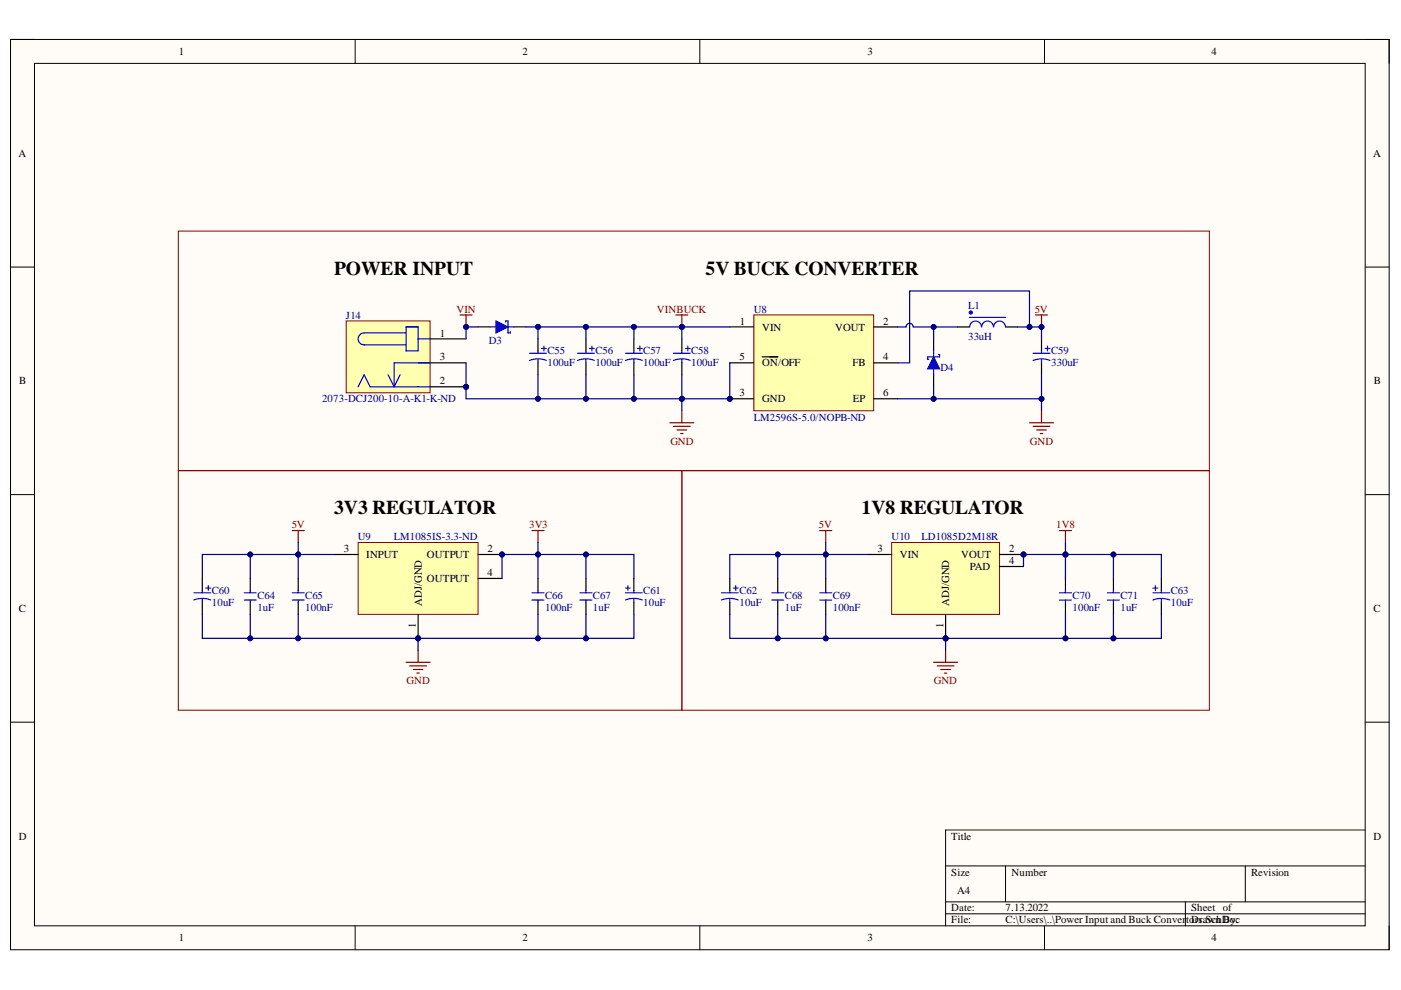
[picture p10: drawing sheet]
<svg xmlns="http://www.w3.org/2000/svg" width="297mm" height="210mm" viewBox="0 0 297 210" stroke-linecap="round" stroke-linejoin="round" font-family="sans-serif">
<defs><g id="words">
<g font-size="4.1">
<text x="70.8" y="58.3">POWER INPUT</text>
<text x="149.6" y="58.3">5V BUCK CONVERTER</text>
<text x="70.8" y="109.1">3V3 REGULATOR</text>
<text x="182.7" y="109.1">1V8 REGULATOR</text>
</g>
<g font-size="2.3">
<text x="37.9" y="11.7">1</text>
<text x="110.7" y="11.7">2</text>
<text x="183.9" y="11.7">3</text>
<text x="256.9" y="11.7">4</text>
<text x="3.9" y="33.3">A</text>
<text x="291.1" y="33.3">A</text>
<text x="93.2" y="71.4">1</text>
<text x="156.9" y="68.8">1</text>
<text x="161.6" y="70.1">VIN</text>
<text x="177.1" y="70.1">VOUT</text>
<text x="187.2" y="68.8">2</text>
<text x="93.2" y="76.4">3</text>
<text x="156.8" y="76.4">5</text>
<text x="161.6" y="77.7">ON/OFF</text>
<text x="180.7" y="77.7">FB</text>
<text x="187.2" y="76.4">4</text>
<text x="4.1" y="81.5">B</text>
<text x="93.2" y="81.5">2</text>
<text x="291.3" y="81.5">B</text>
<text x="156.8" y="84">3</text>
<text x="161.6" y="85.3">GND</text>
<text x="180.8" y="85.3">EP</text>
<text x="187.2" y="84">6</text>
<text x="72.9" y="117.1">3</text>
<text x="77.7" y="118.4">INPUT</text>
<text x="90.5" y="118.4">OUTPUT</text>
<text x="103.4" y="117.1">2</text>
<text x="186" y="117.1">3</text>
<text x="190.8" y="118.4">VIN</text>
<text x="203.8" y="118.4">VOUT</text>
<text x="214" y="117.1">2</text>
<text x="214" y="119.6">4</text>
<text x="90.5" y="123.4">OUTPUT</text>
<text x="103.4" y="122.2">4</text>
<text x="205.6" y="120.9">PAD</text>
<text x="4" y="129.8">C</text>
<text x="89.4" y="128.5" transform="rotate(-90 89.4 128.5)">ADJ/GND</text>
<text x="201.3" y="128.5" transform="rotate(-90 201.3 128.5)">ADJ/GND</text>
<text x="291.2" y="129.8">C</text>
<text x="88.2" y="133.2" transform="rotate(-90 88.2 133.2)">1</text>
<text x="200" y="133.2" transform="rotate(-90 200 133.2)">1</text>
<text x="4" y="178">D</text>
<text x="201.7" y="178">Title</text>
<text x="291.2" y="178">D</text>
<text x="201.7" y="185.6">Size</text>
<text x="214.5" y="185.6">Number</text>
<text x="265.2" y="185.6">Revision</text>
<text x="203" y="189.4">A4</text>
<text x="201.7" y="193.3">Date:</text>
<text x="201.7" y="195.8">File:</text>
<text x="213.2" y="193.3">7.13.2022</text>
<text x="213.2" y="195.8">C:\Users\..\Power Input and Buck ConvertoDrsrawn By:</text>
<text x="252.5" y="193.3">Sheet of</text>
<text x="255" y="195.8">.SchDoc</text>
<text x="37.9" y="199.6">1</text>
<text x="110.7" y="199.6">2</text>
<text x="183.9" y="199.6">3</text>
<text x="256.9" y="199.6">4</text>
</g>
<g font-size="2.3" fill="#000080">
<text x="205.3" y="65.5">L1</text>
<text x="73.4" y="67.6">J14</text>
<text x="159.8" y="66.3">U8</text>
<text x="103.6" y="72.9">D3</text>
<text x="116.1" y="77.7">100uF</text>
<text x="116.1" y="75.2">C55</text>
<text x="126.2" y="77.7">100uF</text>
<text x="126.2" y="75.2">C56</text>
<text x="136.4" y="77.7">100uF</text>
<text x="136.4" y="75.2">C57</text>
<text x="146.5" y="77.7">100uF</text>
<text x="146.5" y="75.2">C58</text>
<text x="205.3" y="72.1">33uH</text>
<text x="222.9" y="77.7">330uF</text>
<text x="222.9" y="75.2">C59</text>
<text x="199.4" y="78.7">D4</text>
<text x="68.3" y="85.3">2073-DCJ200-10-A-K1-K-ND</text>
<text x="159.8" y="89.2">LM2596S-5.0/NOPB-ND</text>
<text x="75.9" y="114.6">U9</text>
<text x="83.5" y="114.6">LM1085IS-3.3-ND</text>
<text x="189" y="114.6">U10</text>
<text x="195.4" y="114.6">LD1085D2M18R</text>
<text x="44.9" y="126">C60</text>
<text x="136.4" y="126">C61</text>
<text x="156.8" y="126">C62</text>
<text x="248.2" y="126">C63</text>
<text x="44.9" y="128.5">10uF</text>
<text x="54.6" y="127">C64</text>
<text x="54.6" y="129.5">1uF</text>
<text x="64.7" y="129.5">100nF</text>
<text x="64.7" y="127">C65</text>
<text x="115.6" y="129.5">100nF</text>
<text x="115.6" y="127">C66</text>
<text x="125.7" y="127">C67</text>
<text x="125.7" y="129.5">1uF</text>
<text x="136.4" y="128.5">10uF</text>
<text x="156.8" y="128.5">10uF</text>
<text x="166.4" y="127">C68</text>
<text x="166.4" y="129.5">1uF</text>
<text x="176.6" y="129.5">100nF</text>
<text x="176.6" y="127">C69</text>
<text x="227.4" y="129.5">100nF</text>
<text x="227.4" y="127">C70</text>
<text x="237.6" y="127">C71</text>
<text x="237.6" y="129.5">1uF</text>
<text x="248.2" y="128.5">10uF</text>
</g>
<g font-size="2.3" fill="#800000">
<text x="96.8" y="66.3">VIN</text>
<text x="139.3" y="66.3">VINBUCK</text>
<text x="219.4" y="66.3">5V</text>
<text x="142.1" y="94.3">GND</text>
<text x="218.4" y="94.3">GND</text>
<text x="61.8" y="112">5V</text>
<text x="112.2" y="112">3V3</text>
<text x="173.6" y="112">5V</text>
<text x="223.9" y="112">1V8</text>
<text x="86.2" y="145">GND</text>
<text x="198" y="145">GND</text>
</g>
</g></defs>
<path d="M2.2 8.4h292.3v193h-292.3z" fill-rule="evenodd" fill="#fffcf8"/>
<path d="M2.2 8.4h292.3v193h-292.3z" fill="none" stroke="#000" stroke-width=".21"/>
<path d="M7.3 13.4h282.1v182.9h-282.1z" fill-rule="evenodd" fill="#fffcf8"/>
<g fill="none" stroke="#000" stroke-width=".21">
<path d="M2.2 8.4h5.1M7.3 13.4h282.1v182.9h-282.1zM75.3 8.4v5M148.4 8.4v5M221.5 8.4v5M289.4 8.4h5.1v5M2.2 56.6h5.1M289.4 56.6h5.1M2.2 104.9h5.1M289.4 104.9h5.1M2.2 153.1h5.1M289.4 153.1h5.1"/>
<path d="M289.4 176h-88.9v20.3M75.3 196.3v5.1M148.4 196.3v5.1M200.5 183.6h88.9M200.5 191.2h88.9M200.5 193.8h88.9M213.2 183.6v7.6M221.5 196.3v5.1M251.3 191.2v5.1M264 183.6v7.6M294.5 196.3v5.1"/>
</g>
<circle cx="98.8" cy="82" r=".51" fill="#000080"/>
<circle cx="98.8" cy="82" r=".51" fill="none" stroke="#000080" stroke-width=".21"/>
<path d="M73.4 68h17.8v15.3h-17.8z" fill-rule="evenodd" fill="#ffffb0"/>
<path d="M73.4 68h17.8v15.3h-17.8z" fill="none" stroke="#800000" stroke-width=".21"/>
<path d="M91.2 71.9h7.6M91.2 82h7.6" fill="none" stroke="#000" stroke-width=".25"/>
<circle cx="98.8" cy="82" r=".51" fill="#000080"/>
<circle cx="98.8" cy="82" r=".51" fill="none" stroke="#000080" stroke-width=".21"/>
<path d="M91.2 76.9h7.6M101.4 69.3h2.5M109 69.3h2.5" fill="none" stroke="#000" stroke-width=".25"/>
<path d="M82.3 79.5l1.3 2.5M84.8 79.5l-1.2 2.5M86.1 70.6h-8.9a1.27 1.27 0 0 0-1.3 1.3 1.27 1.27 0 0 0 1.3 1.2h8.9M86.1 69.3h2.5v5.1h-2.5zM88.6 71.9h2.6M91.2 76.9h-7.6v5.1M103.9 69.3h1.3M107.2 68.3v-.3h.5v2.6h.5v-.3M107.7 69.3h1.3M75.9 82l1.3-2.5 1.3 2.5h12.7" fill="none" stroke="#00f" stroke-width=".25"/>
<path d="M105.2 68l2.5 1.3-2.5 1.3z" fill="#00f"/>
<path d="M105.2 68l2.5 1.3-2.5 1.3z" fill="none" stroke="#00f" stroke-width=".25"/>
<circle cx="154.7" cy="84.5" r=".51" fill="#000080"/>
<circle cx="154.7" cy="84.5" r=".51" fill="none" stroke="#000080" stroke-width=".21"/>
<path d="M159.8 66.8h25.4v20.3h-25.4z" fill-rule="evenodd" fill="#ffffb0"/>
<path d="M159.8 66.8h25.4v20.3h-25.4z" fill="none" stroke="#800000" stroke-width=".21"/>
<path d="M154.7 69.3h5.1M154.7 76.9h5.1M161.6 75.7h3.3M185.2 69.3h5.1M185.2 76.9h5.1M154.7 84.5h5.1" fill="none" stroke="#000" stroke-width=".25"/>
<circle cx="154.7" cy="84.5" r=".51" fill="#000080"/>
<circle cx="154.7" cy="84.5" r=".51" fill="none" stroke="#000080" stroke-width=".21"/>
<path d="M144.6 71.9v2.5M144.6 76.9v2.6M197.9 71.9v2.5M197.9 79.5v2.5M203 69.3h2.6M213.2 69.3h2.5M220.8 71.9v2.5M220.8 76.9v2.6M185.2 84.6h5.1" fill="none" stroke="#000" stroke-width=".25"/>
<g fill="none" stroke="#00f" stroke-width=".25">
<path d="M142.8 76.4l1-.2a4.6 4.6 0 0 1 2.5 .2M142.8 74.9h3.5M144.6 74.4v.5M144.6 76.2v.7M145.3 73.9h1M145.8 73.4v1M197.9 74.4v1.3M197.9 78.2v1.3M199 75.2h.2v.5h-2.5v.5h.2M205.6 67.3h7.6M205.6 69.3a1.25 1.25 0 0 1 1.2-1.2 1.25 1.25 0 0 1 1.3 1.2M205.8 66.3h.1"/>
<path d="M205.9 66.3h.1M208.1 69.3a1.25 1.25 0 0 1 1.3-1.2 1.25 1.25 0 0 1 1.2 1.2M210.7 69.3a1.25 1.25 0 0 1 1.2-1.2 1.25 1.25 0 0 1 1.3 1.2M219 76.4l1-.2a4.5 4.5 0 0 1 2.6 .2M219 74.9h3.6M220.8 74.4v.5M220.8 76.2v.7M221.6 73.9h1M222.1 73.4v1"/>
<circle cx="205.8" cy="66.3" r=".29"/>
</g>
<path d="M197.9 75.7l1.3 2.5h-2.5z" fill="#00f"/>
<path d="M197.9 75.7l1.3 2.5h-2.5z" fill="none" stroke="#00f" stroke-width=".25"/>
<path d="M143.3 66.8h2.5M144.6 66.8v2.5M142 89.6h5.1M142.8 90.4h3.5M143.5 91.2h2.1M144.3 91.9h.5M144.6 87.1v2.5" fill="none" stroke="#800000" stroke-width=".25"/>
<circle cx="144.6" cy="69.3" r=".51" fill="#000080"/>
<circle cx="144.6" cy="69.3" r=".51" fill="none" stroke="#000080" stroke-width=".21"/>
<path d="M97.5 66.8h2.6M98.8 66.8v2.5" fill="none" stroke="#800000" stroke-width=".25"/>
<circle cx="98.8" cy="69.3" r=".51" fill="#000080"/>
<circle cx="98.8" cy="69.3" r=".51" fill="none" stroke="#000080" stroke-width=".21"/>
<path d="M219.6 66.8h2.5M220.8 66.8v2.5" fill="none" stroke="#800000" stroke-width=".25"/>
<circle cx="220.8" cy="69.3" r=".51" fill="#000080"/>
<circle cx="220.8" cy="69.3" r=".51" fill="none" stroke="#000080" stroke-width=".21"/>
<path d="M218.3 89.6h5.1M219 90.4h3.6M219.8 91.2h2M220.6 91.9h.5M220.8 87.1v2.5" fill="none" stroke="#800000" stroke-width=".25"/>
<circle cx="217" cy="117.6" r=".51" fill="#000080"/>
<circle cx="217" cy="117.6" r=".51" fill="none" stroke="#000080" stroke-width=".21"/>
<circle cx="200.5" cy="135.3" r=".51" fill="#000080"/>
<circle cx="200.5" cy="135.3" r=".51" fill="none" stroke="#000080" stroke-width=".21"/>
<path d="M189.1 115h22.8v15.3h-22.8z" fill-rule="evenodd" fill="#ffffb0"/>
<path d="M189.1 115h22.8v15.3h-22.8z" fill="none" stroke="#800000" stroke-width=".21"/>
<path d="M184 117.6h5.1M211.9 117.6h5.1" fill="none" stroke="#000" stroke-width=".25"/>
<circle cx="217" cy="117.6" r=".51" fill="#000080"/>
<circle cx="217" cy="117.6" r=".51" fill="none" stroke="#000080" stroke-width=".21"/>
<path d="M200.5 130.3v5" fill="none" stroke="#000" stroke-width=".25"/>
<circle cx="200.5" cy="135.3" r=".51" fill="#000080"/>
<circle cx="200.5" cy="135.3" r=".51" fill="none" stroke="#000080" stroke-width=".21"/>
<path d="M211.9 120.1h5.1" fill="none" stroke="#000" stroke-width=".25"/>
<circle cx="88.6" cy="135.3" r=".51" fill="#000080"/>
<circle cx="88.6" cy="135.3" r=".51" fill="none" stroke="#000080" stroke-width=".21"/>
<circle cx="106.4" cy="117.6" r=".51" fill="#000080"/>
<circle cx="106.4" cy="117.6" r=".51" fill="none" stroke="#000080" stroke-width=".21"/>
<path d="M75.9 115h25.5v15.3h-25.5z" fill-rule="evenodd" fill="#ffffb0"/>
<path d="M75.9 115h25.5v15.3h-25.5z" fill="none" stroke="#800000" stroke-width=".21"/>
<path d="M70.9 117.6h5M88.6 130.3v5" fill="none" stroke="#000" stroke-width=".25"/>
<circle cx="88.6" cy="135.3" r=".51" fill="#000080"/>
<circle cx="88.6" cy="135.3" r=".51" fill="none" stroke="#000080" stroke-width=".21"/>
<path d="M101.4 117.6h5" fill="none" stroke="#000" stroke-width=".25"/>
<circle cx="106.4" cy="117.6" r=".51" fill="#000080"/>
<circle cx="106.4" cy="117.6" r=".51" fill="none" stroke="#000080" stroke-width=".21"/>
<g fill="none" stroke="#000" stroke-width=".25">
<path d="M114.1 71.9v2.5M114.1 76.9v2.6M124.2 71.9v2.5M124.2 76.9v2.6M134.4 71.9v2.5M134.4 76.9v2.6M42.9 122.6v2.6M42.9 127.7v2.6M53.1 122.6v2.6M53.1 127.7v2.6M63.2 122.6v2.6M63.2 127.7v2.6"/>
<path d="M101.4 122.6h5M114.1 122.6v2.6M114.1 127.7v2.6M124.2 122.6v2.6M124.2 127.7v2.6M134.4 122.6v2.6M134.4 127.7v2.6M154.7 122.6v2.6M154.7 127.7v2.6M164.9 122.6v2.6M164.9 127.7v2.6M175.1 122.6v2.6"/>
<path d="M175.1 127.7v2.6M225.9 122.6v2.6M225.9 127.7v2.6M236.1 122.6v2.6M236.1 127.7v2.6M246.2 122.6v2.6M246.2 127.7v2.6"/>
</g>
<g fill="none" stroke="#800000" stroke-width=".25">
<path d="M62 112.5h2.5M63.2 112.5v2.5M112.8 112.5h2.5M114.1 112.5v2.5M173.8 112.5h2.5M175.1 112.5v2.5M224.6 112.5h2.6M225.9 112.5v2.5M88.6 137.9v2.5M200.5 137.9v2.5M86.1 140.4h5.1M86.9 141.2h3.5"/>
<path d="M87.6 141.9h2.1M88.4 142.7h.5M197.9 140.4h5.1M198.7 141.2h3.6M199.5 142h2M200.2 142.7h.5"/>
</g>
<g fill="none" stroke="#00f" stroke-width=".25">
<path d="M112.3 76.4l1-.2a4.6 4.6 0 0 1 2.5 .2M112.3 74.9h3.5M114.1 74.4v.5M114.1 76.2v.7M114.8 73.9h1M115.3 73.4v1M122.5 76.4l.9-.2a4.6 4.6 0 0 1 2.6 .2M122.5 74.9h3.5M124.2 74.4v.5M124.2 76.2v.7M125 73.9h1M125.5 73.4v1"/>
<path d="M132.6 76.4l1-.2a4.6 4.6 0 0 1 2.6 .2M132.6 74.9h3.6M134.4 74.4v.5M134.4 76.2v.7M135.2 73.9h1M135.7 73.4v1M41.1 127.2l1.1-.3a4.6 4.6 0 0 1 2.5 .3M41.1 125.7h3.6M42.9 125.2v.5M42.9 127v.7M43.7 124.7h1M44.2 124.2v1"/>
<path d="M51.8 125.7h2.5M51.8 127.2h2.5M53.1 125.2v.5M53.1 127.2v.5M62 125.7h2.5M62 127.2h2.5M63.2 125.2v.5M63.2 127.2v.5M112.8 125.7h2.5M112.8 127.2h2.5M114.1 125.2v.5M114.1 127.2v.5"/>
<path d="M123 125.7h2.5M123 127.2h2.5M124.2 125.2v.5M124.2 127.2v.5M132.6 127.2a5 5 0 0 1 3.6 0M132.6 125.7h3.6M132.6 124.7h1M133.1 124.2v1M134.4 125.2v.5M134.4 127v.7M153 127.2l1.1-.3a4.6 4.6 0 0 1 2.4 .3M153 125.7h3.5"/>
<path d="M154.7 125.2v.5M154.7 127v.7M155.5 124.7h1M156 124.2v1M163.6 125.7h2.6M163.6 127.2h2.6M164.9 125.2v.5M164.9 127.2v.5M173.8 125.7h2.5M173.8 127.2h2.5M175.1 125.2v.5M175.1 127.2v.5"/>
<path d="M224.6 125.7h2.6M224.6 127.2h2.6M225.9 125.2v.5M225.9 127.2v.5M234.8 125.7h2.5M234.8 127.2h2.5M236.1 125.2v.5M236.1 127.2v.5M244.5 127.2a4.9 4.9 0 0 1 3.5 0M244.5 125.7h3.5M244.5 124.7h1M245 124.2v1"/>
<path d="M246.2 125.2v.5M246.2 127v.7"/>
</g>
<path d="M37.8 49h218.6v50.8h-218.6zM37.8 99.8h106.8v50.8h-106.8zM144.6 99.8h111.8v50.8h-111.8z" fill="none" stroke="#800000" stroke-width=".21"/>
<path d="M111.5 69.3h2.6v2.6" fill="none" stroke="#000080" stroke-width=".25"/>
<circle cx="114.1" cy="69.3" r=".51" fill="#000080"/>
<circle cx="114.1" cy="69.3" r=".51" fill="none" stroke="#000080" stroke-width=".21"/>
<path d="M114.1 69.3h10.1v2.6" fill="none" stroke="#000080" stroke-width=".25"/>
<circle cx="114.1" cy="69.3" r=".51" fill="#000080"/>
<circle cx="114.1" cy="69.3" r=".51" fill="none" stroke="#000080" stroke-width=".21"/>
<circle cx="124.2" cy="69.3" r=".51" fill="#000080"/>
<circle cx="124.2" cy="69.3" r=".51" fill="none" stroke="#000080" stroke-width=".21"/>
<path d="M124.2 69.3h10.2v2.6" fill="none" stroke="#000080" stroke-width=".25"/>
<circle cx="124.2" cy="69.3" r=".51" fill="#000080"/>
<circle cx="124.2" cy="69.3" r=".51" fill="none" stroke="#000080" stroke-width=".21"/>
<circle cx="134.4" cy="69.3" r=".51" fill="#000080"/>
<circle cx="134.4" cy="69.3" r=".51" fill="none" stroke="#000080" stroke-width=".21"/>
<path d="M197.9 82v2.6h-7.6" fill="none" stroke="#000080" stroke-width=".25"/>
<circle cx="197.9" cy="84.6" r=".51" fill="#000080"/>
<circle cx="197.9" cy="84.6" r=".51" fill="none" stroke="#000080" stroke-width=".21"/>
<path d="M220.8 79.5v5.1h-22.9" fill="none" stroke="#000080" stroke-width=".25"/>
<circle cx="197.9" cy="84.6" r=".51" fill="#000080"/>
<circle cx="197.9" cy="84.6" r=".51" fill="none" stroke="#000080" stroke-width=".21"/>
<circle cx="220.8" cy="84.6" r=".51" fill="#000080"/>
<circle cx="220.8" cy="84.6" r=".51" fill="none" stroke="#000080" stroke-width=".21"/>
<path d="M197.9 69.3v2.6" fill="none" stroke="#000080" stroke-width=".25"/>
<circle cx="197.9" cy="69.3" r=".51" fill="#000080"/>
<circle cx="197.9" cy="69.3" r=".51" fill="none" stroke="#000080" stroke-width=".21"/>
<path d="M154.7 76.9v7.6h-10.1v-5" fill="none" stroke="#000080" stroke-width=".25"/>
<circle cx="154.7" cy="84.5" r=".51" fill="#000080"/>
<circle cx="154.7" cy="84.5" r=".51" fill="none" stroke="#000080" stroke-width=".21"/>
<circle cx="144.6" cy="84.5" r=".51" fill="#000080"/>
<circle cx="144.6" cy="84.5" r=".51" fill="none" stroke="#000080" stroke-width=".21"/>
<path d="M144.6 69.3v2.6" fill="none" stroke="#000080" stroke-width=".25"/>
<circle cx="144.6" cy="69.3" r=".51" fill="#000080"/>
<circle cx="144.6" cy="69.3" r=".51" fill="none" stroke="#000080" stroke-width=".21"/>
<path d="M144.6 84.5v2.6" fill="none" stroke="#000080" stroke-width=".25"/>
<circle cx="144.6" cy="84.5" r=".51" fill="#000080"/>
<circle cx="144.6" cy="84.5" r=".51" fill="none" stroke="#000080" stroke-width=".21"/>
<path d="M114.1 79.5v5" fill="none" stroke="#000080" stroke-width=".25"/>
<circle cx="114.1" cy="84.5" r=".51" fill="#000080"/>
<circle cx="114.1" cy="84.5" r=".51" fill="none" stroke="#000080" stroke-width=".21"/>
<path d="M124.2 79.5v5" fill="none" stroke="#000080" stroke-width=".25"/>
<circle cx="124.2" cy="84.5" r=".51" fill="#000080"/>
<circle cx="124.2" cy="84.5" r=".51" fill="none" stroke="#000080" stroke-width=".21"/>
<path d="M134.4 84.5h10.2" fill="none" stroke="#000080" stroke-width=".25"/>
<circle cx="134.4" cy="84.5" r=".51" fill="#000080"/>
<circle cx="134.4" cy="84.5" r=".51" fill="none" stroke="#000080" stroke-width=".21"/>
<circle cx="144.6" cy="84.5" r=".51" fill="#000080"/>
<circle cx="144.6" cy="84.5" r=".51" fill="none" stroke="#000080" stroke-width=".21"/>
<path d="M134.4 69.3h20.3" fill="none" stroke="#000080" stroke-width=".25"/>
<circle cx="134.4" cy="69.3" r=".51" fill="#000080"/>
<circle cx="134.4" cy="69.3" r=".51" fill="none" stroke="#000080" stroke-width=".21"/>
<circle cx="144.6" cy="69.3" r=".51" fill="#000080"/>
<circle cx="144.6" cy="69.3" r=".51" fill="none" stroke="#000080" stroke-width=".21"/>
<path d="M98.8 76.9v7.6h35.6v-5" fill="none" stroke="#000080" stroke-width=".25"/>
<circle cx="98.8" cy="82" r=".51" fill="#000080"/>
<circle cx="98.8" cy="82" r=".51" fill="none" stroke="#000080" stroke-width=".21"/>
<circle cx="114.1" cy="84.5" r=".51" fill="#000080"/>
<circle cx="114.1" cy="84.5" r=".51" fill="none" stroke="#000080" stroke-width=".21"/>
<circle cx="124.2" cy="84.5" r=".51" fill="#000080"/>
<circle cx="124.2" cy="84.5" r=".51" fill="none" stroke="#000080" stroke-width=".21"/>
<circle cx="134.4" cy="84.5" r=".51" fill="#000080"/>
<circle cx="134.4" cy="84.5" r=".51" fill="none" stroke="#000080" stroke-width=".21"/>
<path d="M101.4 69.3h-2.6v2.6" fill="none" stroke="#000080" stroke-width=".25"/>
<circle cx="98.8" cy="69.3" r=".51" fill="#000080"/>
<circle cx="98.8" cy="69.3" r=".51" fill="none" stroke="#000080" stroke-width=".21"/>
<path d="M220.8 84.6v2.5" fill="none" stroke="#000080" stroke-width=".25"/>
<circle cx="220.8" cy="84.6" r=".51" fill="#000080"/>
<circle cx="220.8" cy="84.6" r=".51" fill="none" stroke="#000080" stroke-width=".21"/>
<path d="M218.3 69.3v-7.6h-25.4v15.2h-2.6" fill="none" stroke="#000080" stroke-width=".25"/>
<circle cx="218.3" cy="69.3" r=".51" fill="#000080"/>
<circle cx="218.3" cy="69.3" r=".51" fill="none" stroke="#000080" stroke-width=".21"/>
<path d="M190.3 69.3h1.8a.76 .76 0 0 1 .8-.7 .76 .76 0 0 1 .7 .7h9.4" fill="none" stroke="#000080" stroke-width=".25"/>
<circle cx="197.9" cy="69.3" r=".51" fill="#000080"/>
<circle cx="197.9" cy="69.3" r=".51" fill="none" stroke="#000080" stroke-width=".21"/>
<path d="M215.7 69.3h5.1v2.6" fill="none" stroke="#000080" stroke-width=".25"/>
<circle cx="218.3" cy="69.3" r=".51" fill="#000080"/>
<circle cx="218.3" cy="69.3" r=".51" fill="none" stroke="#000080" stroke-width=".21"/>
<circle cx="220.8" cy="69.3" r=".51" fill="#000080"/>
<circle cx="220.8" cy="69.3" r=".51" fill="none" stroke="#000080" stroke-width=".21"/>
<path d="M175.1 130.3v5h50.8v-5" fill="none" stroke="#000080" stroke-width=".25"/>
<circle cx="175.1" cy="135.3" r=".51" fill="#000080"/>
<circle cx="175.1" cy="135.3" r=".51" fill="none" stroke="#000080" stroke-width=".21"/>
<circle cx="200.5" cy="135.3" r=".51" fill="#000080"/>
<circle cx="200.5" cy="135.3" r=".51" fill="none" stroke="#000080" stroke-width=".21"/>
<circle cx="225.9" cy="135.3" r=".51" fill="#000080"/>
<circle cx="225.9" cy="135.3" r=".51" fill="none" stroke="#000080" stroke-width=".21"/>
<path d="M88.6 135.3v2.6" fill="none" stroke="#000080" stroke-width=".25"/>
<circle cx="88.6" cy="135.3" r=".51" fill="#000080"/>
<circle cx="88.6" cy="135.3" r=".51" fill="none" stroke="#000080" stroke-width=".21"/>
<path d="M63.2 115v2.6h7.7" fill="none" stroke="#000080" stroke-width=".25"/>
<circle cx="63.2" cy="117.6" r=".51" fill="#000080"/>
<circle cx="63.2" cy="117.6" r=".51" fill="none" stroke="#000080" stroke-width=".21"/>
<path d="M175.1 115v2.6h8.9" fill="none" stroke="#000080" stroke-width=".25"/>
<circle cx="175.1" cy="117.6" r=".51" fill="#000080"/>
<circle cx="175.1" cy="117.6" r=".51" fill="none" stroke="#000080" stroke-width=".21"/>
<path d="M63.2 130.3v5h50.9v-5" fill="none" stroke="#000080" stroke-width=".25"/>
<circle cx="63.2" cy="135.3" r=".51" fill="#000080"/>
<circle cx="63.2" cy="135.3" r=".51" fill="none" stroke="#000080" stroke-width=".21"/>
<circle cx="88.6" cy="135.3" r=".51" fill="#000080"/>
<circle cx="88.6" cy="135.3" r=".51" fill="none" stroke="#000080" stroke-width=".21"/>
<circle cx="114.1" cy="135.3" r=".51" fill="#000080"/>
<circle cx="114.1" cy="135.3" r=".51" fill="none" stroke="#000080" stroke-width=".21"/>
<path d="M63.2 117.6v5" fill="none" stroke="#000080" stroke-width=".25"/>
<circle cx="63.2" cy="117.6" r=".51" fill="#000080"/>
<circle cx="63.2" cy="117.6" r=".51" fill="none" stroke="#000080" stroke-width=".21"/>
<path d="M53.1 117.6v5" fill="none" stroke="#000080" stroke-width=".25"/>
<circle cx="53.1" cy="117.6" r=".51" fill="#000080"/>
<circle cx="53.1" cy="117.6" r=".51" fill="none" stroke="#000080" stroke-width=".21"/>
<path d="M42.9 130.3v5h10.2" fill="none" stroke="#000080" stroke-width=".25"/>
<circle cx="53.1" cy="135.3" r=".51" fill="#000080"/>
<circle cx="53.1" cy="135.3" r=".51" fill="none" stroke="#000080" stroke-width=".21"/>
<path d="M53.1 130.3v5h10.1" fill="none" stroke="#000080" stroke-width=".25"/>
<circle cx="53.1" cy="135.3" r=".51" fill="#000080"/>
<circle cx="53.1" cy="135.3" r=".51" fill="none" stroke="#000080" stroke-width=".21"/>
<circle cx="63.2" cy="135.3" r=".51" fill="#000080"/>
<circle cx="63.2" cy="135.3" r=".51" fill="none" stroke="#000080" stroke-width=".21"/>
<path d="M114.1 117.6v5" fill="none" stroke="#000080" stroke-width=".25"/>
<circle cx="114.1" cy="117.6" r=".51" fill="#000080"/>
<circle cx="114.1" cy="117.6" r=".51" fill="none" stroke="#000080" stroke-width=".21"/>
<path d="M114.1 115v2.6h-7.7v5" fill="none" stroke="#000080" stroke-width=".25"/>
<circle cx="106.4" cy="117.6" r=".51" fill="#000080"/>
<circle cx="106.4" cy="117.6" r=".51" fill="none" stroke="#000080" stroke-width=".21"/>
<circle cx="114.1" cy="117.6" r=".51" fill="#000080"/>
<circle cx="114.1" cy="117.6" r=".51" fill="none" stroke="#000080" stroke-width=".21"/>
<path d="M63.2 117.6h-20.3v5" fill="none" stroke="#000080" stroke-width=".25"/>
<circle cx="53.1" cy="117.6" r=".51" fill="#000080"/>
<circle cx="53.1" cy="117.6" r=".51" fill="none" stroke="#000080" stroke-width=".21"/>
<circle cx="63.2" cy="117.6" r=".51" fill="#000080"/>
<circle cx="63.2" cy="117.6" r=".51" fill="none" stroke="#000080" stroke-width=".21"/>
<path d="M114.1 117.6h20.3v5" fill="none" stroke="#000080" stroke-width=".25"/>
<circle cx="114.1" cy="117.6" r=".51" fill="#000080"/>
<circle cx="114.1" cy="117.6" r=".51" fill="none" stroke="#000080" stroke-width=".21"/>
<circle cx="124.2" cy="117.6" r=".51" fill="#000080"/>
<circle cx="124.2" cy="117.6" r=".51" fill="none" stroke="#000080" stroke-width=".21"/>
<path d="M134.4 130.3v5h-20.3" fill="none" stroke="#000080" stroke-width=".25"/>
<circle cx="114.1" cy="135.3" r=".51" fill="#000080"/>
<circle cx="114.1" cy="135.3" r=".51" fill="none" stroke="#000080" stroke-width=".21"/>
<circle cx="124.2" cy="135.3" r=".51" fill="#000080"/>
<circle cx="124.2" cy="135.3" r=".51" fill="none" stroke="#000080" stroke-width=".21"/>
<path d="M124.2 130.3v5" fill="none" stroke="#000080" stroke-width=".25"/>
<circle cx="124.2" cy="135.3" r=".51" fill="#000080"/>
<circle cx="124.2" cy="135.3" r=".51" fill="none" stroke="#000080" stroke-width=".21"/>
<path d="M124.2 117.6v5" fill="none" stroke="#000080" stroke-width=".25"/>
<circle cx="124.2" cy="117.6" r=".51" fill="#000080"/>
<circle cx="124.2" cy="117.6" r=".51" fill="none" stroke="#000080" stroke-width=".21"/>
<path d="M164.9 130.3v5" fill="none" stroke="#000080" stroke-width=".25"/>
<circle cx="164.9" cy="135.3" r=".51" fill="#000080"/>
<circle cx="164.9" cy="135.3" r=".51" fill="none" stroke="#000080" stroke-width=".21"/>
<path d="M236.1 130.3v5" fill="none" stroke="#000080" stroke-width=".25"/>
<circle cx="236.1" cy="135.3" r=".51" fill="#000080"/>
<circle cx="236.1" cy="135.3" r=".51" fill="none" stroke="#000080" stroke-width=".21"/>
<path d="M154.7 130.3v5h20.4" fill="none" stroke="#000080" stroke-width=".25"/>
<circle cx="164.9" cy="135.3" r=".51" fill="#000080"/>
<circle cx="164.9" cy="135.3" r=".51" fill="none" stroke="#000080" stroke-width=".21"/>
<circle cx="175.1" cy="135.3" r=".51" fill="#000080"/>
<circle cx="175.1" cy="135.3" r=".51" fill="none" stroke="#000080" stroke-width=".21"/>
<path d="M175.1 117.6v5" fill="none" stroke="#000080" stroke-width=".25"/>
<circle cx="175.1" cy="117.6" r=".51" fill="#000080"/>
<circle cx="175.1" cy="117.6" r=".51" fill="none" stroke="#000080" stroke-width=".21"/>
<path d="M164.9 117.6v5" fill="none" stroke="#000080" stroke-width=".25"/>
<circle cx="164.9" cy="117.6" r=".51" fill="#000080"/>
<circle cx="164.9" cy="117.6" r=".51" fill="none" stroke="#000080" stroke-width=".21"/>
<path d="M175.1 117.6h-20.4v5" fill="none" stroke="#000080" stroke-width=".25"/>
<circle cx="164.9" cy="117.6" r=".51" fill="#000080"/>
<circle cx="164.9" cy="117.6" r=".51" fill="none" stroke="#000080" stroke-width=".21"/>
<circle cx="175.1" cy="117.6" r=".51" fill="#000080"/>
<circle cx="175.1" cy="117.6" r=".51" fill="none" stroke="#000080" stroke-width=".21"/>
<path d="M246.2 130.3v5h-20.3" fill="none" stroke="#000080" stroke-width=".25"/>
<circle cx="236.1" cy="135.3" r=".51" fill="#000080"/>
<circle cx="236.1" cy="135.3" r=".51" fill="none" stroke="#000080" stroke-width=".21"/>
<circle cx="225.9" cy="135.3" r=".51" fill="#000080"/>
<circle cx="225.9" cy="135.3" r=".51" fill="none" stroke="#000080" stroke-width=".21"/>
<path d="M236.1 117.6v5" fill="none" stroke="#000080" stroke-width=".25"/>
<circle cx="236.1" cy="117.6" r=".51" fill="#000080"/>
<circle cx="236.1" cy="117.6" r=".51" fill="none" stroke="#000080" stroke-width=".21"/>
<path d="M225.9 117.6v5" fill="none" stroke="#000080" stroke-width=".25"/>
<circle cx="225.9" cy="117.6" r=".51" fill="#000080"/>
<circle cx="225.9" cy="117.6" r=".51" fill="none" stroke="#000080" stroke-width=".21"/>
<path d="M225.9 115v2.6h-8.9v2.5" fill="none" stroke="#000080" stroke-width=".25"/>
<circle cx="217" cy="117.6" r=".51" fill="#000080"/>
<circle cx="217" cy="117.6" r=".51" fill="none" stroke="#000080" stroke-width=".21"/>
<circle cx="225.9" cy="117.6" r=".51" fill="#000080"/>
<circle cx="225.9" cy="117.6" r=".51" fill="none" stroke="#000080" stroke-width=".21"/>
<path d="M200.5 135.3v2.6" fill="none" stroke="#000080" stroke-width=".25"/>
<circle cx="200.5" cy="135.3" r=".51" fill="#000080"/>
<circle cx="200.5" cy="135.3" r=".51" fill="none" stroke="#000080" stroke-width=".21"/>
<path d="M225.9 117.6h20.3v5" fill="none" stroke="#000080" stroke-width=".25"/>
<circle cx="225.9" cy="117.6" r=".51" fill="#000080"/>
<circle cx="225.9" cy="117.6" r=".51" fill="none" stroke="#000080" stroke-width=".21"/>
<circle cx="236.1" cy="117.6" r=".51" fill="#000080"/>
<circle cx="236.1" cy="117.6" r=".51" fill="none" stroke="#000080" stroke-width=".21"/>
<use href="#words"/>
</svg>
